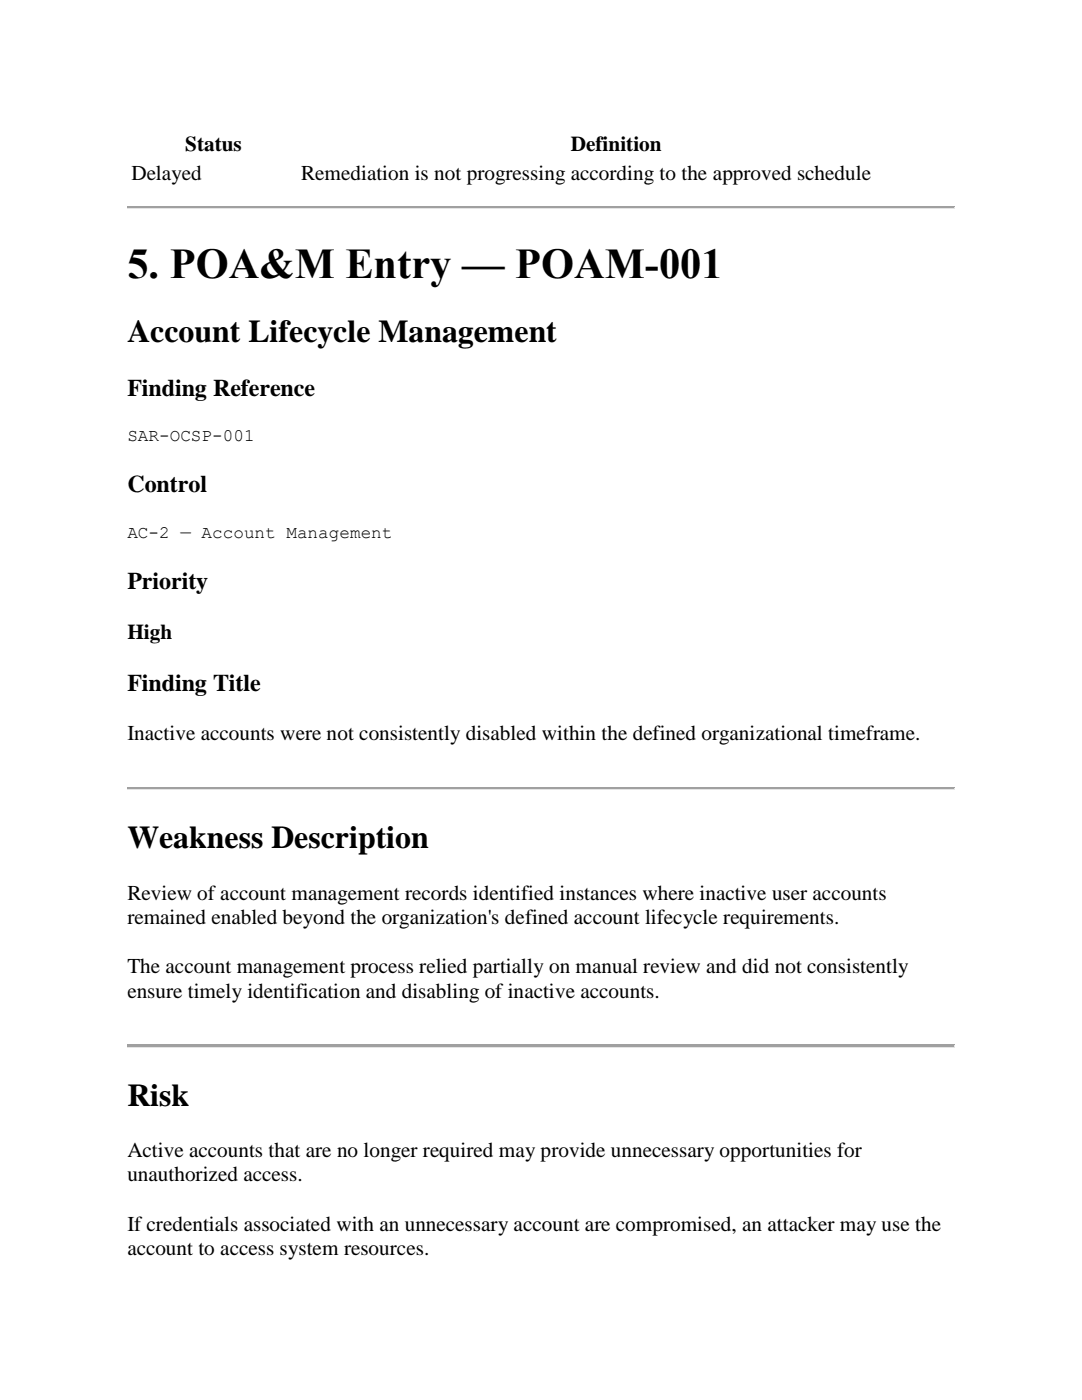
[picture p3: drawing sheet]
<svg xmlns="http://www.w3.org/2000/svg" width="216mm" height="279mm" viewBox="0 0 216 279" stroke-linecap="round" stroke-linejoin="round" font-family="sans-serif">
<defs><g id="words">
<text font-size="8.5" x="25.4" y="55.5">5. POA&amp;M Entry — POAM-001</text>
<g font-size="6.3">
<text x="25.4" y="68.2">Account Lifecycle Management</text>
<text x="25.4" y="169.3">Weakness Description</text>
<text x="25.4" y="220.8">Risk</text>
</g>
<g font-size="4.8">
<text x="25.4" y="79">Finding Reference</text>
<text x="25.4" y="98.3">Control</text>
<text x="25.4" y="117.6">Priority</text>
<text x="25.4" y="137.9">Finding Title</text>
</g>
<g font-size="4.2">
<text x="26.2" y="35.9">Delayed</text>
<text x="37" y="30.1">Status</text>
<text x="60.1" y="35.9">Remediation is not progressing according to the approved schedule</text>
<text x="113.9" y="30.1">Definition</text>
<text x="25.4" y="127.5">High</text>
<text x="25.4" y="147.7">Inactive accounts were not consistently disabled within the defined organizational timeframe.</text>
<text x="25.4" y="179.5">Review of account management records identified instances where inactive user accounts</text>
<text x="25.4" y="184.4">remained enabled beyond the organization's defined account lifecycle requirements.</text>
<text x="25.4" y="194.2">The account management process relied partially on manual review and did not consistently</text>
<text x="25.4" y="199.1">ensure timely identification and disabling of inactive accounts.</text>
<text x="25.4" y="230.9">Active accounts that are no longer required may provide unnecessary opportunities for</text>
<text x="25.4" y="235.8">unauthorized access.</text>
<text x="25.4" y="245.6">If credentials associated with an unnecessary account are compromised, an attacker may use the</text>
<text x="25.4" y="250.5">account to access system resources.</text>
</g>
<g font-size="3.5">
<text x="25.4" y="87.9">SAR-OCSP-001</text>
<text x="25.4" y="107.3">AC-2 — Account Management</text>
</g>
</g></defs>
<g fill="#a0a0a0">
<path d="M25.4 41.2h165.1v.5h-165.1z" fill-rule="evenodd"/>
<path d="M25.4 41.2l.1 .1z" fill-rule="evenodd"/>
<path d="M25.4 41.2l.1 .1z" fill-rule="evenodd"/>
</g>
<path d="M25.5 41.2h164.9" fill="none" stroke="#a0a0a0" stroke-width=".2"/>
<path d="M190.5 41.2v.1z" fill-rule="evenodd" fill="#e3e3e3"/>
<g fill="#a0a0a0">
<path d="M190.5 41.2v.1z" fill-rule="evenodd"/>
<path d="M25.4 41.3l.1 .3z" fill-rule="evenodd"/>
</g>
<path d="M190.5 41.3v.3z" fill-rule="evenodd" fill="#e3e3e3"/>
<path d="M25.4 41.6l.1 .1z" fill-rule="evenodd" fill="#a0a0a0"/>
<path d="M25.4 41.6l.1 .1z" fill-rule="evenodd" fill="#e3e3e3"/>
<path d="M25.5 41.7h164.9" fill="none" stroke="#e3e3e3" stroke-width=".2"/>
<g fill="#e3e3e3">
<path d="M190.5 41.6v.1z" fill-rule="evenodd"/>
<path d="M190.5 41.6v.1z" fill-rule="evenodd"/>
</g>
<g fill="#a0a0a0">
<path d="M25.4 157.1h165.1v.5h-165.1z" fill-rule="evenodd"/>
<path d="M25.4 157.1l.1 .1z" fill-rule="evenodd"/>
<path d="M25.4 157.1l.1 .1z" fill-rule="evenodd"/>
</g>
<path d="M25.5 157.2h164.9" fill="none" stroke="#a0a0a0" stroke-width=".2"/>
<path d="M190.5 157.1v.1z" fill-rule="evenodd" fill="#e3e3e3"/>
<g fill="#a0a0a0">
<path d="M190.5 157.1v.1z" fill-rule="evenodd"/>
<path d="M25.4 157.2l.1 .3z" fill-rule="evenodd"/>
</g>
<path d="M190.5 157.2v.3z" fill-rule="evenodd" fill="#e3e3e3"/>
<path d="M25.4 157.5l.1 .1z" fill-rule="evenodd" fill="#a0a0a0"/>
<path d="M25.4 157.5l.1 .1z" fill-rule="evenodd" fill="#e3e3e3"/>
<path d="M25.5 157.6h164.9" fill="none" stroke="#e3e3e3" stroke-width=".2"/>
<g fill="#e3e3e3">
<path d="M190.5 157.5v.1z" fill-rule="evenodd"/>
<path d="M190.5 157.5v.1z" fill-rule="evenodd"/>
</g>
<g fill="#a0a0a0">
<path d="M25.4 208.5h165.1v.5h-165.1z" fill-rule="evenodd"/>
<path d="M25.4 208.5l.1 .1z" fill-rule="evenodd"/>
<path d="M25.4 208.5l.1 .1z" fill-rule="evenodd"/>
</g>
<path d="M25.5 208.6h164.9" fill="none" stroke="#a0a0a0" stroke-width=".2"/>
<path d="M190.5 208.5v.1z" fill-rule="evenodd" fill="#e3e3e3"/>
<g fill="#a0a0a0">
<path d="M190.5 208.5v.1z" fill-rule="evenodd"/>
<path d="M25.4 208.6l.1 .4z" fill-rule="evenodd"/>
</g>
<path d="M190.5 208.6v.4z" fill-rule="evenodd" fill="#e3e3e3"/>
<path d="M25.4 209h.1z" fill-rule="evenodd" fill="#a0a0a0"/>
<path d="M25.4 209h.1z" fill-rule="evenodd" fill="#e3e3e3"/>
<path d="M25.5 209h164.9" fill="none" stroke="#e3e3e3" stroke-width=".2"/>
<use href="#words"/>
</svg>
